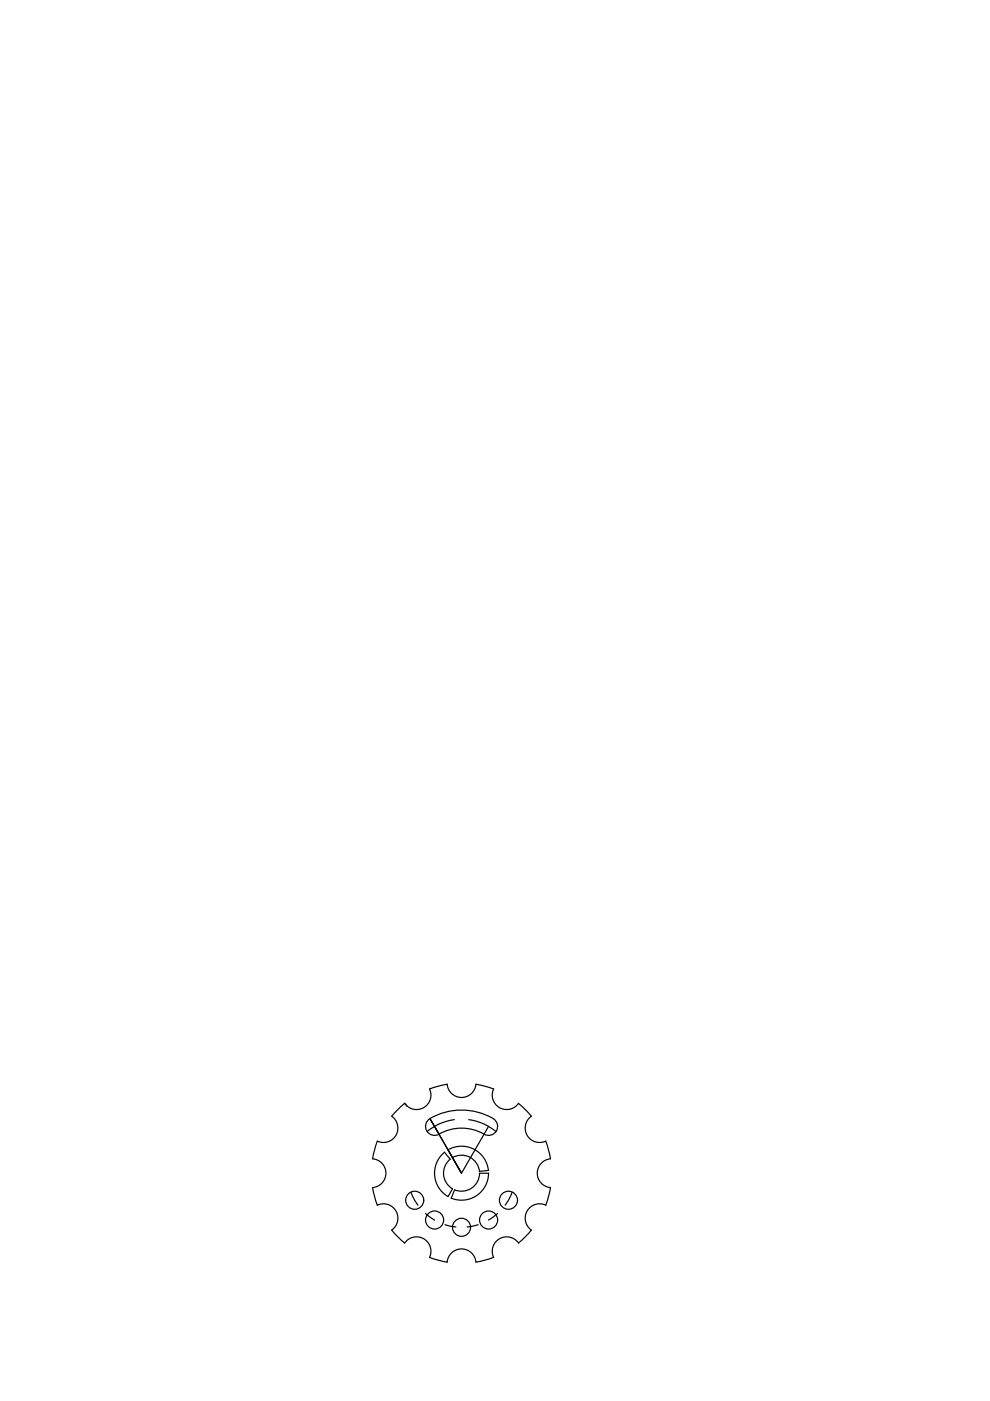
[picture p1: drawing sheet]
<svg xmlns="http://www.w3.org/2000/svg" width="210mm" height="297mm" viewBox="0 0 210 297" stroke-linecap="round" stroke-linejoin="round" font-family="sans-serif">
<!-- layer: 0 -->
<g fill="none" stroke="#000" stroke-width=".25">
<path d="M85.8 233.9l-2.8 2.8a3.1 3.1 0 0 1 .9 4 3.1 3.1 0 0 1-3.9 1.2M90.8 237.5a12.9 12.9 0 0 1 14.2 0 1.92 1.92 0 0 1 .1 2.5 1.92 1.92 0 0 1-2.5 .5 9.7 9.7 0 0 0-10 .2 1.92 1.92 0 0 1-2.1-.9 1.92 1.92 0 0 1 .3-2.3zM92.1 238.8l5.7 10 5.8-10M96.3 237.4l-1.6 .3a11 11 0 0 0-4.2 2.2M99.4 237.4l1.7 .3a11 11 0 0 1 4.1 2.2M104.6 230.9l-3.7-1a3.1 3.1 0 0 1-3 2.8 3.1 3.1 0 0 1-3.1-2.8l-3.7 1a3.1 3.1 0 0 1-1.3 3.9 3.1 3.1 0 0 1-4-.9l.5 .6M104.7 230.9a3.1 3.1 0 0 0 1.2 3.9 3.1 3.1 0 0 0 4-.9l2.8 2.8a3.1 3.1 0 0 0-.9 4 3.1 3.1 0 0 0 3.9 1.2M79 251.8l1 3.7a3.1 3.1 0 0 1 4 1.3 3.1 3.1 0 0 1-1 4l2.8 2.7M79 245.7a3.1 3.1 0 0 1 2.8 3 3.1 3.1 0 0 1-2.8 3.1M80 241.9l-1 3.8M87.1 252.8l.8 1.7 .7 1M90.2 257.3l2 1.4"/>
<path d="M93.1 240.5l-1.9-3.3 6.6 11.6-2.8-5a5.7 5.7 0 0 1 8.6 4.3M93.7 244.8l.5-.5 1.3 1.5a3.8 3.8 0 0 0 .4 6.3l-.9 1.6a5.7 5.7 0 0 1-1.3-8.9zM94.3 259.7l2.4 .4M95.9 245.4a3.8 3.8 0 0 1 5.8 2.9l1.9-.1M96.4 252.3a3.8 3.8 0 0 0 5.3-3.5l1.9-.1a5.7 5.7 0 0 1-7.9 5.3l.7-1.7M101.4 259.7l-2.3 .4M105.5 257.3l-1.9 1.4M108.6 252.8l-.8 1.7-.7 1M115.7 241.9l1 3.8a3.1 3.1 0 0 0-2.8 3 3.1 3.1 0 0 0 2.8 3.1l-1 3.7a3.1 3.1 0 0 0-3.9 1.3 3.1 3.1 0 0 0 .9 4l-2.8 2.7a3.1 3.1 0 0 0-4-.8 3.1 3.1 0 0 0-1.2 3.9M85.8 263.6a3.1 3.1 0 0 1 4-1 3.1 3.1 0 0 1 1.3 4l3.7 1M94.8 267.6a3.1 3.1 0 0 1 3.1-2.8 3.1 3.1 0 0 1 3 2.8M104.6 266.6l-3.7 1"/>
<circle cx="87.9" cy="254.5" r="1.92"/>
<circle cx="92.1" cy="258.7" r="1.92"/>
<circle cx="103.6" cy="258.7" r="1.92"/>
<circle cx="107.8" cy="254.5" r="1.92"/>
<circle cx="97.9" cy="260.2" r="1.92"/>
</g>
</svg>
